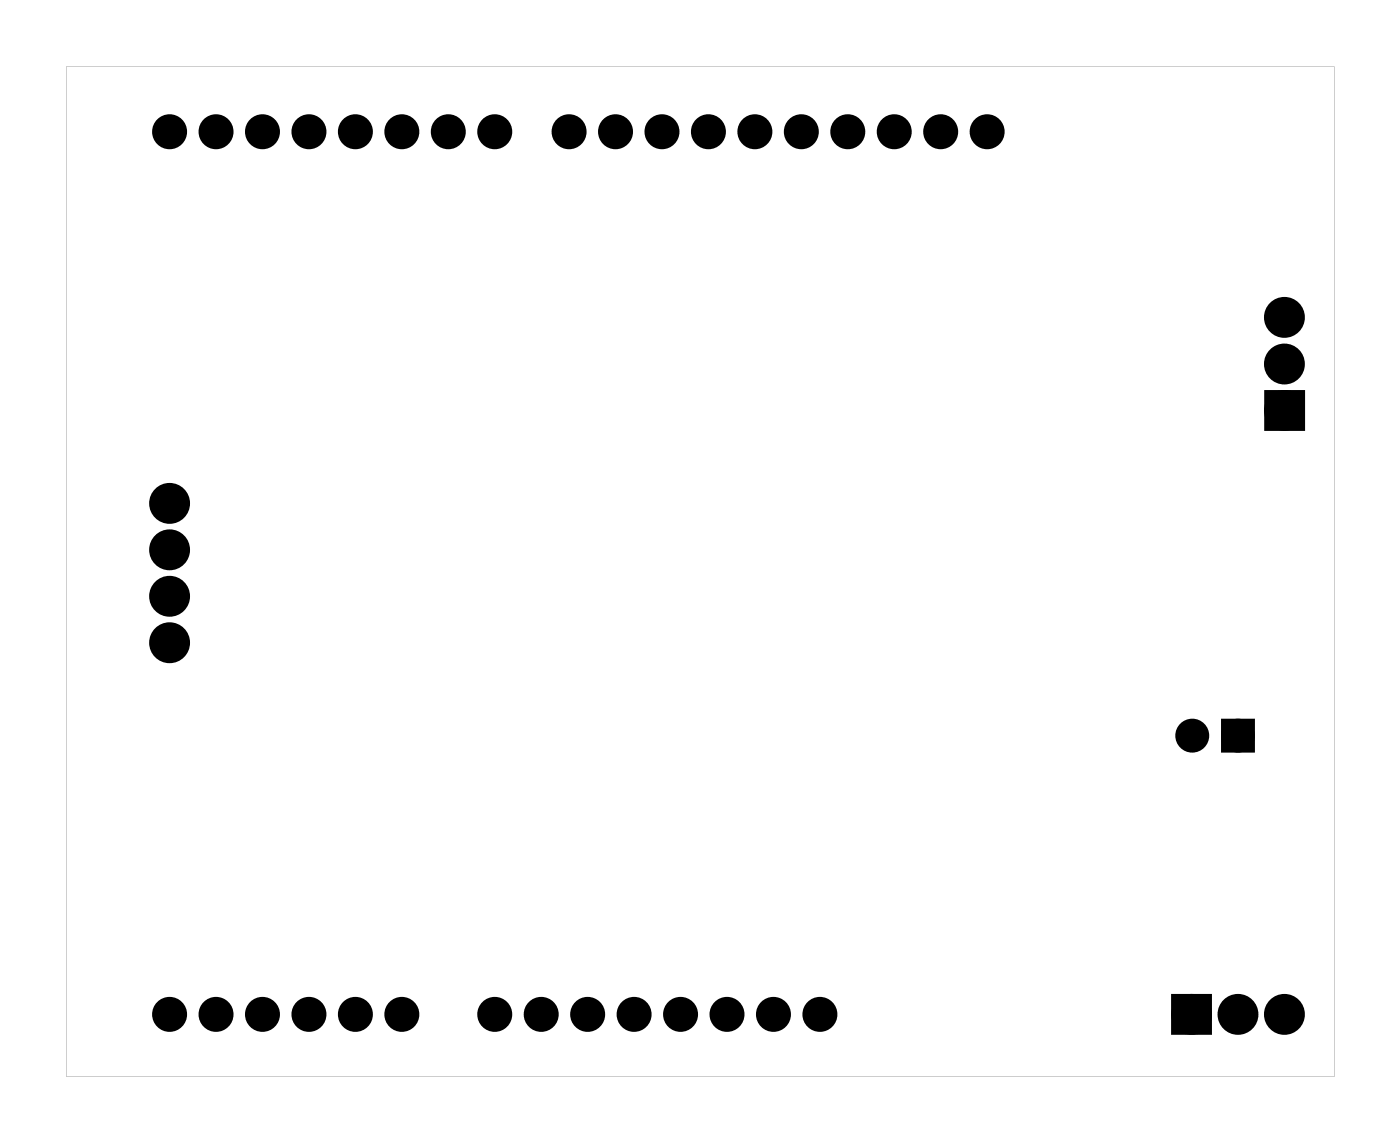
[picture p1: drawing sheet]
<svg xmlns="http://www.w3.org/2000/svg" width="77mm" height="62mm" viewBox="0 0 77 62" stroke-linecap="round" stroke-linejoin="round" font-family="sans-serif">
<g fill="#000">
<path d="M67.1 39.6h1.2v1.2h-1.2zM69.5 21.7h1.5v1.5h-1.5zM64.4 54.7h1.5v1.5h-1.5z"/>
<path d="M3.6 3.6v55.3h69.4v-55.3zM3.6 3.6h69.4v55.3h-69.4z"/>
</g>
<g fill="none" stroke="#000" stroke-width=".76" stroke-linecap="butt">
<path d="M69.5 21.7h1.5v1.5h-1.5zM64.4 54.7h1.5v1.5h-1.5z"/>
<circle cx="70.2" cy="19.9" r=".74"/>
<circle cx="70.2" cy="17.4" r=".74"/>
<circle cx="9.3" cy="35.1" r=".74"/>
<circle cx="9.3" cy="32.6" r=".74"/>
<circle cx="9.3" cy="30.1" r=".74"/>
<circle cx="9.3" cy="27.5" r=".74"/>
<circle cx="70.2" cy="22.4" r=".74"/>
<circle cx="65.2" cy="55.5" r=".74"/>
<circle cx="67.7" cy="55.5" r=".74"/>
<circle cx="70.2" cy="55.5" r=".74"/>
</g>
<g fill="#000">
<circle cx="9.3" cy="7.2" r=".67"/>
<circle cx="11.8" cy="7.2" r=".67"/>
<circle cx="14.4" cy="7.2" r=".67"/>
<circle cx="16.9" cy="7.2" r=".67"/>
<circle cx="19.4" cy="7.2" r=".67"/>
<circle cx="22" cy="7.2" r=".67"/>
<circle cx="24.5" cy="7.2" r=".67"/>
<circle cx="27.1" cy="7.2" r=".67"/>
<circle cx="31.1" cy="7.2" r=".67"/>
<circle cx="33.7" cy="7.2" r=".67"/>
<circle cx="36.2" cy="7.2" r=".67"/>
<circle cx="38.7" cy="7.2" r=".67"/>
<circle cx="41.3" cy="7.2" r=".67"/>
<circle cx="43.8" cy="7.2" r=".67"/>
<circle cx="46.4" cy="7.2" r=".67"/>
<circle cx="48.9" cy="7.2" r=".67"/>
<circle cx="51.4" cy="7.2" r=".67"/>
<circle cx="54" cy="7.2" r=".67"/>
<circle cx="70.2" cy="17.4" r=".74"/>
<circle cx="70.2" cy="19.9" r=".74"/>
<circle cx="9.3" cy="27.5" r=".74"/>
<circle cx="9.3" cy="30.1" r=".74"/>
<circle cx="9.3" cy="32.6" r=".74"/>
<circle cx="9.3" cy="35.1" r=".74"/>
<circle cx="70.2" cy="22.4" r=".74"/>
<circle cx="9.3" cy="55.5" r=".67"/>
<circle cx="11.8" cy="55.5" r=".67"/>
<circle cx="14.4" cy="55.5" r=".67"/>
<circle cx="16.9" cy="55.5" r=".67"/>
<circle cx="19.4" cy="55.5" r=".67"/>
<circle cx="22" cy="55.5" r=".67"/>
<circle cx="27.1" cy="55.5" r=".67"/>
<circle cx="29.6" cy="55.5" r=".67"/>
<circle cx="32.1" cy="55.5" r=".67"/>
<circle cx="34.7" cy="55.5" r=".67"/>
<circle cx="37.2" cy="55.5" r=".67"/>
<circle cx="39.8" cy="55.5" r=".67"/>
<circle cx="42.3" cy="55.5" r=".67"/>
<circle cx="44.8" cy="55.5" r=".67"/>
<circle cx="65.2" cy="55.5" r=".74"/>
<circle cx="65.2" cy="40.2" r=".6"/>
<circle cx="67.7" cy="40.2" r=".6"/>
<circle cx="67.7" cy="55.5" r=".74"/>
<circle cx="70.2" cy="55.5" r=".74"/>
</g>
<g fill="none" stroke="#000" stroke-width=".57">
<circle cx="9.3" cy="7.2" r=".67"/>
<circle cx="11.8" cy="7.2" r=".67"/>
<circle cx="14.4" cy="7.2" r=".67"/>
<circle cx="16.9" cy="7.2" r=".67"/>
<circle cx="19.4" cy="7.2" r=".67"/>
<circle cx="22" cy="7.2" r=".67"/>
<circle cx="24.5" cy="7.2" r=".67"/>
<circle cx="27.1" cy="7.2" r=".67"/>
<circle cx="31.1" cy="7.2" r=".67"/>
<circle cx="33.7" cy="7.2" r=".67"/>
<circle cx="36.2" cy="7.2" r=".67"/>
<circle cx="38.7" cy="7.2" r=".67"/>
<circle cx="41.3" cy="7.2" r=".67"/>
<circle cx="43.8" cy="7.2" r=".67"/>
<circle cx="46.4" cy="7.2" r=".67"/>
<circle cx="48.9" cy="7.2" r=".67"/>
<circle cx="51.4" cy="7.2" r=".67"/>
<circle cx="54" cy="7.2" r=".67"/>
<circle cx="9.3" cy="55.5" r=".67"/>
<circle cx="11.8" cy="55.5" r=".67"/>
<circle cx="14.4" cy="55.5" r=".67"/>
<circle cx="16.9" cy="55.5" r=".67"/>
<circle cx="19.4" cy="55.5" r=".67"/>
<circle cx="22" cy="55.5" r=".67"/>
<circle cx="27.1" cy="55.5" r=".67"/>
<circle cx="29.6" cy="55.5" r=".67"/>
<circle cx="32.1" cy="55.5" r=".67"/>
<circle cx="34.7" cy="55.5" r=".67"/>
<circle cx="37.2" cy="55.5" r=".67"/>
<circle cx="39.8" cy="55.5" r=".67"/>
<circle cx="42.3" cy="55.5" r=".67"/>
<circle cx="44.8" cy="55.5" r=".67"/>
</g>
<g fill="none" stroke="#000" stroke-width=".65" stroke-linecap="butt">
<path d="M67.1 39.6h1.2v1.2h-1.2z"/>
<circle cx="65.2" cy="40.2" r=".6"/>
<circle cx="67.7" cy="40.2" r=".6"/>
</g>
</svg>
